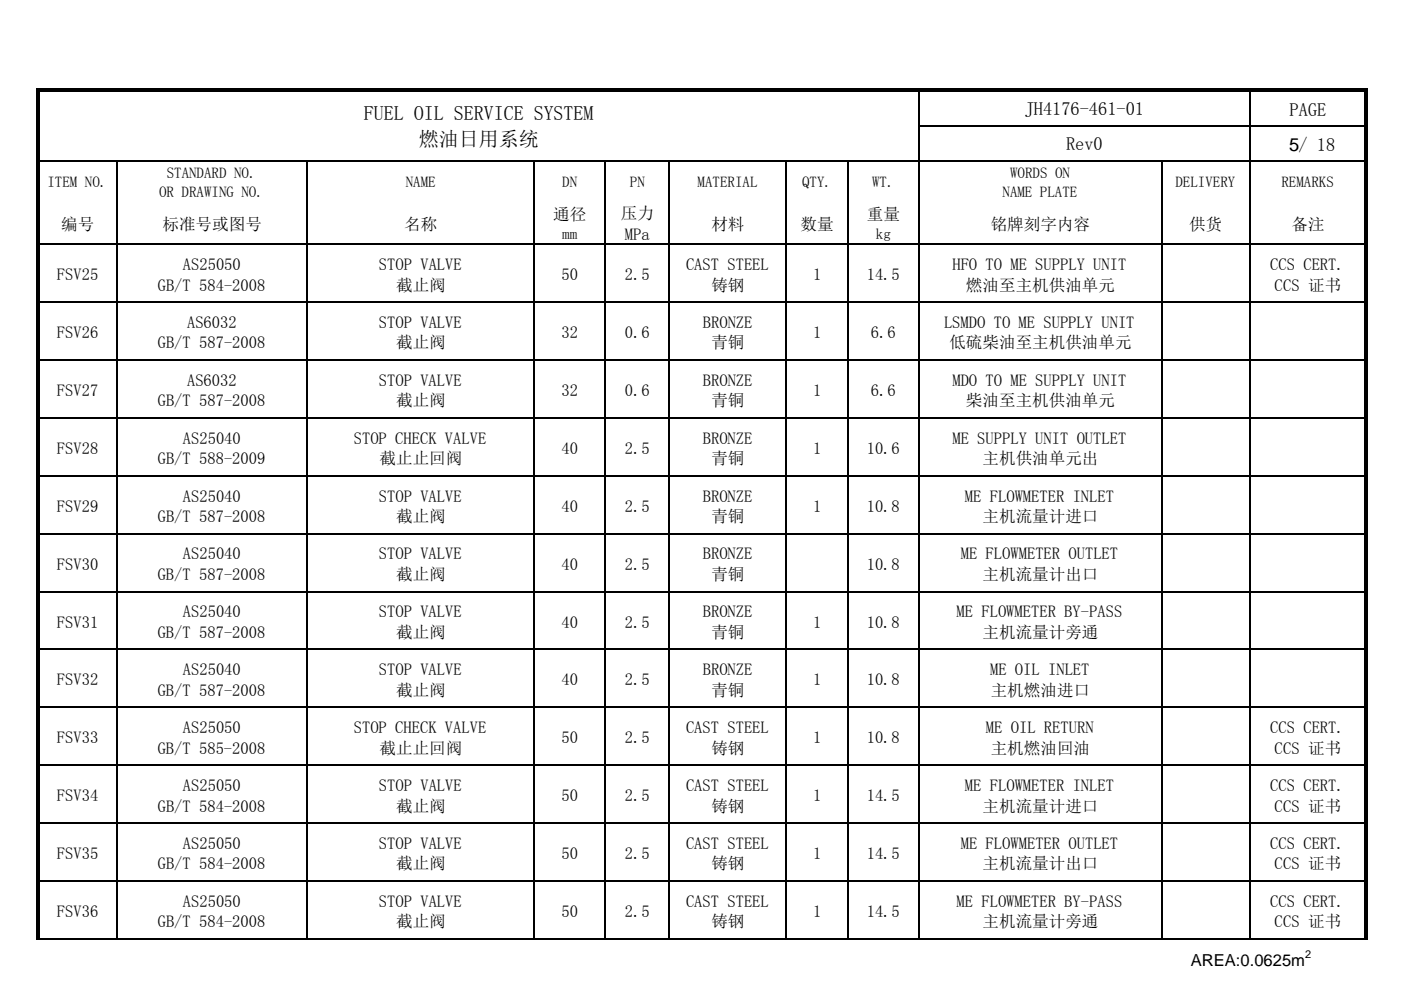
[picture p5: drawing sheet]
<svg xmlns="http://www.w3.org/2000/svg" width="297mm" height="210mm" viewBox="0 0 297 210" stroke-linecap="round" stroke-linejoin="round" font-family="sans-serif">
<defs><g id="words">
<g font-size="4.2">
<text x="77.2" y="25.5">FUEL OIL SERVICE SYSTEM</text>
<text x="88.8" y="31">燃油日用系统</text>
</g>
<g font-size="3.9">
<text x="217.3" y="24.4">JH4176-461-01</text>
<text x="273.4" y="24.6">PAGE</text>
<text x="226" y="31.9">Rev0</text>
<text x="273.3" y="32">5/ 18</text>
</g>
<g font-size="3.5">
<text x="117.3" y="46.7">通径</text>
<text x="131.7" y="46.5">压力</text>
<text x="183.8" y="46.7">重量</text>
<text x="13" y="48.7">编号</text>
<text x="34.5" y="48.7">标准号或图号</text>
<text x="85.7" y="48.7">名称</text>
<text x="132.5" y="50.9">MPa</text>
<text x="150.8" y="48.7">材料</text>
<text x="169.8" y="48.7">数量</text>
<text x="210.1" y="48.7">铭牌刻字内容</text>
<text x="252.1" y="48.7">供货</text>
<text x="273.8" y="48.7">备注</text>
<text x="12.1" y="59.4">FSV25</text>
<text x="38.8" y="57.3">AS25050</text>
<text x="80.3" y="57.3">STOP VALVE</text>
<text x="119" y="59.4">50</text>
<text x="132.5" y="59.4">2.5</text>
<text x="145.5" y="57.3">CAST STEEL</text>
<text x="172.4" y="59.4">1</text>
<text x="183.8" y="59.4">14.5</text>
<text x="201.9" y="57.3">HFO TO ME SUPPLY UNIT</text>
<text x="269.3" y="57.3">CCS CERT.</text>
<text x="33.4" y="61.6">GB/T 584-2008</text>
<text x="84" y="61.6">截止阀</text>
<text x="150.8" y="61.6">铸钢</text>
<text x="204.8" y="61.6">燃油至主机供油单元</text>
<text x="270.3" y="61.6">CCS 证书</text>
<text x="12.1" y="71.7">FSV26</text>
<text x="39.7" y="69.6">AS6032</text>
<text x="80.3" y="69.6">STOP VALVE</text>
<text x="119" y="71.7">32</text>
<text x="132.5" y="71.7">0.6</text>
<text x="149" y="69.6">BRONZE</text>
<text x="172.4" y="71.7">1</text>
<text x="184.7" y="71.7">6.6</text>
<text x="200.1" y="69.6">LSMDO TO ME SUPPLY UNIT</text>
<text x="33.4" y="73.9">GB/T 587-2008</text>
<text x="84" y="73.9">截止阀</text>
<text x="150.8" y="73.9">青铜</text>
<text x="201.3" y="73.9">低硫柴油至主机供油单元</text>
<text x="12.1" y="84">FSV27</text>
<text x="39.7" y="81.8">AS6032</text>
<text x="80.3" y="81.8">STOP VALVE</text>
<text x="119" y="84">32</text>
<text x="132.5" y="84">0.6</text>
<text x="149" y="81.8">BRONZE</text>
<text x="172.4" y="84">1</text>
<text x="184.7" y="84">6.6</text>
<text x="201.9" y="81.8">MDO TO ME SUPPLY UNIT</text>
<text x="33.4" y="86.2">GB/T 587-2008</text>
<text x="84" y="86.2">截止阀</text>
<text x="150.8" y="86.2">青铜</text>
<text x="204.8" y="86.2">柴油至主机供油单元</text>
<text x="38.8" y="94.1">AS25040</text>
<text x="75" y="94.1">STOP CHECK VALVE</text>
<text x="149" y="94.1">BRONZE</text>
<text x="201.9" y="94.1">ME SUPPLY UNIT OUTLET</text>
<text x="12.1" y="96.3">FSV28</text>
<text x="33.4" y="98.5">GB/T 588-2009</text>
<text x="80.5" y="98.5">截止止回阀</text>
<text x="119" y="96.3">40</text>
<text x="132.5" y="96.3">2.5</text>
<text x="150.8" y="98.5">青铜</text>
<text x="172.4" y="96.3">1</text>
<text x="183.8" y="96.3">10.6</text>
<text x="208.3" y="98.5">主机供油单元出</text>
<text x="38.8" y="106.4">AS25040</text>
<text x="80.3" y="106.4">STOP VALVE</text>
<text x="149" y="106.4">BRONZE</text>
<text x="204.6" y="106.4">ME FLOWMETER INLET</text>
<text x="12.1" y="108.5">FSV29</text>
<text x="33.4" y="110.7">GB/T 587-2008</text>
<text x="84" y="110.7">截止阀</text>
<text x="119" y="108.5">40</text>
<text x="132.5" y="108.5">2.5</text>
<text x="150.8" y="110.7">青铜</text>
<text x="172.4" y="108.5">1</text>
<text x="183.8" y="108.5">10.8</text>
<text x="208.3" y="110.7">主机流量计进口</text>
<text x="38.8" y="118.7">AS25040</text>
<text x="80.3" y="118.7">STOP VALVE</text>
<text x="149" y="118.7">BRONZE</text>
<text x="203.7" y="118.7">ME FLOWMETER OUTLET</text>
<text x="12.1" y="120.8">FSV30</text>
<text x="33.4" y="123">GB/T 587-2008</text>
<text x="84" y="123">截止阀</text>
<text x="119" y="120.8">40</text>
<text x="132.5" y="120.8">2.5</text>
<text x="150.8" y="123">青铜</text>
<text x="183.8" y="120.8">10.8</text>
<text x="208.3" y="123">主机流量计出口</text>
<text x="38.8" y="130.9">AS25040</text>
<text x="80.3" y="130.9">STOP VALVE</text>
<text x="149" y="130.9">BRONZE</text>
<text x="202.8" y="130.9">ME FLOWMETER BY-PASS</text>
<text x="12.1" y="133.1">FSV31</text>
<text x="33.4" y="135.3">GB/T 587-2008</text>
<text x="84" y="135.3">截止阀</text>
<text x="119" y="133.1">40</text>
<text x="132.5" y="133.1">2.5</text>
<text x="150.8" y="135.3">青铜</text>
<text x="172.4" y="133.1">1</text>
<text x="183.8" y="133.1">10.8</text>
<text x="208.3" y="135.3">主机流量计旁通</text>
<text x="38.8" y="143.2">AS25040</text>
<text x="80.3" y="143.2">STOP VALVE</text>
<text x="149" y="143.2">BRONZE</text>
<text x="209.9" y="143.2">ME OIL INLET</text>
<text x="12.1" y="145.4">FSV32</text>
<text x="33.4" y="147.6">GB/T 587-2008</text>
<text x="84" y="147.6">截止阀</text>
<text x="119" y="145.4">40</text>
<text x="132.5" y="145.4">2.5</text>
<text x="150.8" y="147.6">青铜</text>
<text x="172.4" y="145.4">1</text>
<text x="183.8" y="145.4">10.8</text>
<text x="210.1" y="147.6">主机燃油进口</text>
<text x="38.8" y="155.5">AS25050</text>
<text x="75" y="155.5">STOP CHECK VALVE</text>
<text x="145.5" y="155.5">CAST STEEL</text>
<text x="209" y="155.5">ME OIL RETURN</text>
<text x="269.3" y="155.5">CCS CERT.</text>
<text x="12.1" y="157.7">FSV33</text>
<text x="33.4" y="159.9">GB/T 585-2008</text>
<text x="80.5" y="159.9">截止止回阀</text>
<text x="119" y="157.7">50</text>
<text x="132.5" y="157.7">2.5</text>
<text x="150.8" y="159.9">铸钢</text>
<text x="172.4" y="157.7">1</text>
<text x="183.8" y="157.7">10.8</text>
<text x="210.1" y="159.9">主机燃油回油</text>
<text x="270.3" y="159.9">CCS 证书</text>
<text x="38.8" y="167.8">AS25050</text>
<text x="80.3" y="167.8">STOP VALVE</text>
<text x="145.5" y="167.8">CAST STEEL</text>
<text x="204.6" y="167.8">ME FLOWMETER INLET</text>
<text x="269.3" y="167.8">CCS CERT.</text>
<text x="12.1" y="169.9">FSV34</text>
<text x="33.4" y="172.1">GB/T 584-2008</text>
<text x="84" y="172.1">截止阀</text>
<text x="119" y="169.9">50</text>
<text x="132.5" y="169.9">2.5</text>
<text x="150.8" y="172.1">铸钢</text>
<text x="172.4" y="169.9">1</text>
<text x="183.8" y="169.9">14.5</text>
<text x="208.3" y="172.1">主机流量计进口</text>
<text x="270.3" y="172.1">CCS 证书</text>
<text x="12.1" y="182.2">FSV35</text>
<text x="33.4" y="184.4">GB/T 584-2008</text>
<text x="38.8" y="180">AS25050</text>
<text x="80.3" y="180">STOP VALVE</text>
<text x="84" y="184.4">截止阀</text>
<text x="119" y="182.2">50</text>
<text x="132.5" y="182.2">2.5</text>
<text x="145.5" y="180">CAST STEEL</text>
<text x="150.8" y="184.4">铸钢</text>
<text x="172.4" y="182.2">1</text>
<text x="183.8" y="182.2">14.5</text>
<text x="203.7" y="180">ME FLOWMETER OUTLET</text>
<text x="208.3" y="184.4">主机流量计出口</text>
<text x="269.3" y="180">CCS CERT.</text>
<text x="270.3" y="184.4">CCS 证书</text>
<text x="12.1" y="194.5">FSV36</text>
<text x="33.4" y="196.7">GB/T 584-2008</text>
<text x="38.8" y="192.3">AS25050</text>
<text x="80.3" y="192.3">STOP VALVE</text>
<text x="84" y="196.7">截止阀</text>
<text x="119" y="194.5">50</text>
<text x="132.5" y="194.5">2.5</text>
<text x="145.5" y="192.3">CAST STEEL</text>
<text x="150.8" y="196.7">铸钢</text>
<text x="172.4" y="194.5">1</text>
<text x="183.8" y="194.5">14.5</text>
<text x="202.8" y="192.3">ME FLOWMETER BY-PASS</text>
<text x="208.3" y="196.7">主机流量计旁通</text>
<text x="269.3" y="192.3">CCS CERT.</text>
<text x="270.3" y="196.7">CCS 证书</text>
<text x="252.5" y="204.9">AREA:0.0625m</text>
</g>
<g font-size="3.2">
<text x="10.1" y="39.7">ITEM NO.</text>
<text x="33.7" y="41.7">OR DRAWING NO.</text>
<text x="35.3" y="37.7">STANDARD NO.</text>
<text x="86" y="39.7">NAME</text>
<text x="119.2" y="39.7">DN</text>
<text x="133.6" y="39.7">PN</text>
<text x="147.9" y="39.7">MATERIAL</text>
<text x="170" y="39.7">QTY.</text>
<text x="184.9" y="39.7">WT.</text>
<text x="212.6" y="41.7">NAME PLATE</text>
<text x="214.2" y="37.7">WORDS ON</text>
<text x="249.2" y="39.7">DELIVERY</text>
<text x="271.7" y="39.7">REMARKS</text>
<text x="119.2" y="50.7">mm</text>
<text x="185.7" y="50.7">kg</text>
</g>
<text font-size="2.3" x="276.7" y="203.2">2</text>
</g></defs>
<path d="M7.8 18.8h.7v33.2h-.7zM8.5 18.8h281.5v.7h-281.5zM289.3 19.5h.7v32.5h-.7zM7.8 51.6h.7v147.7h-.7zM289.3 51.6h.7v147.7h-.7z" fill="#000"/>
<g fill="none" stroke="#000" stroke-width=".34">
<path d="M194.8 19.5v179.8M264.9 19.5v179.8M8.5 34.1h280.8M24.8 34.3v165M65.1 34.3v165M113.3 34.3v165M128.3 34.3v165M141.9 34.3v165M166.7 34.3v165M179.8 34.3v165M195 26.6h94.3M246.3 34.3v165"/>
<path d="M8.5 51.8h280.8M8.5 64.1h280.8M8.5 76.4h280.8M8.5 88.6h280.8M8.5 100.9h280.8M8.5 113.2h280.8M8.5 125.5h280.8M8.5 137.8h280.8M8.5 150h280.8M8.5 162.3h280.8M8.5 174.6h280.8M8.5 186.9h280.8"/>
<path d="M8.5 199.1h280.8"/>
</g>
<use href="#words"/>
</svg>
